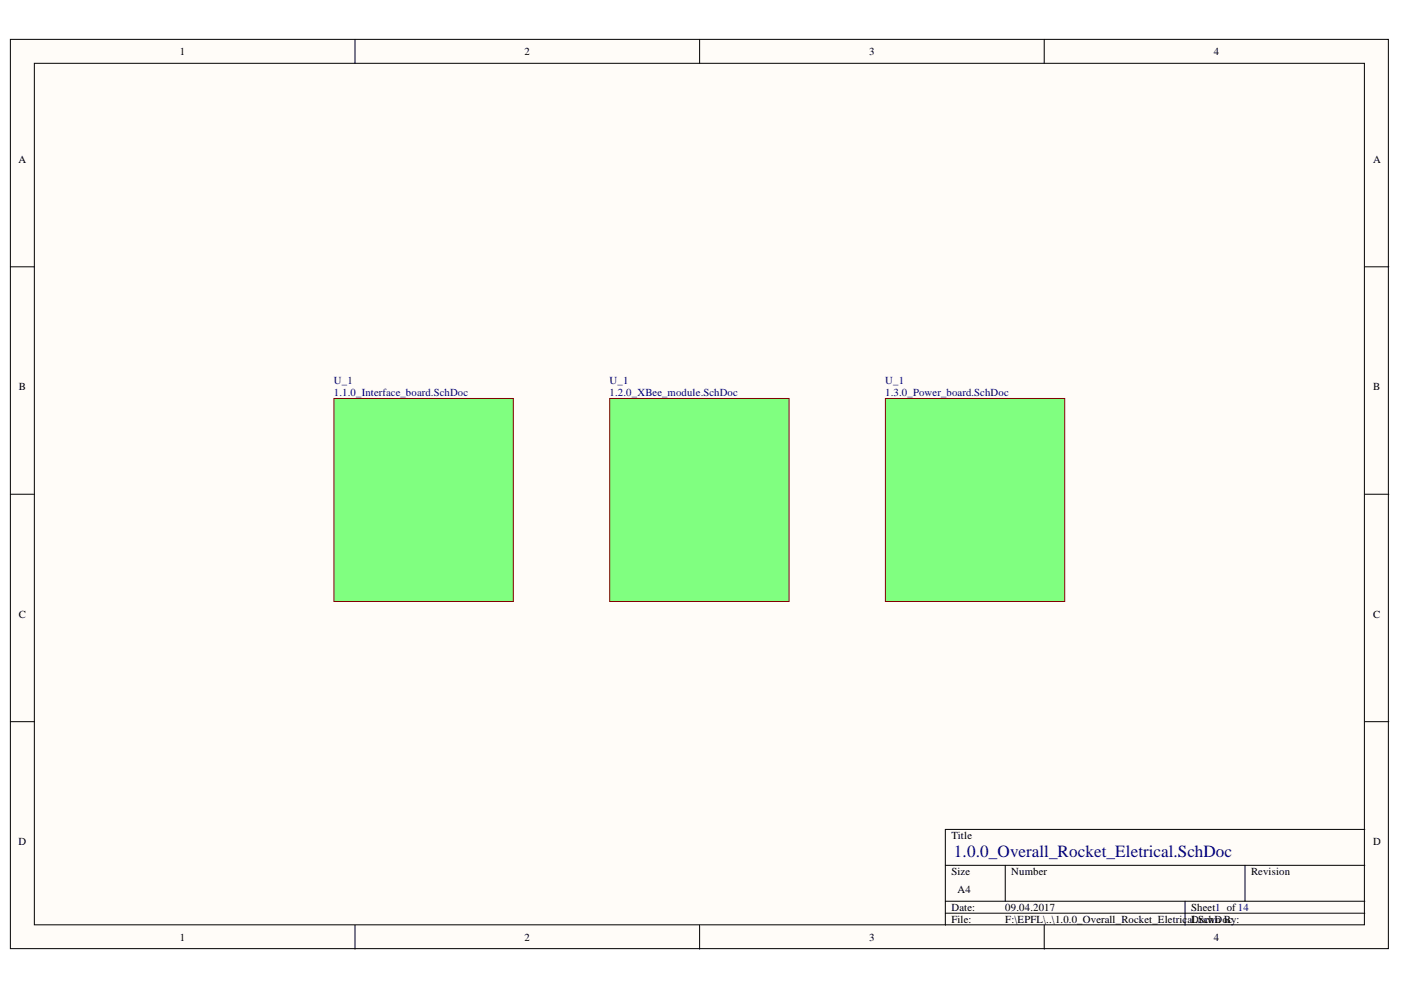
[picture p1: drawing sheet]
<svg xmlns="http://www.w3.org/2000/svg" width="297mm" height="210mm" viewBox="0 0 297 210" stroke-linecap="round" stroke-linejoin="round" font-family="sans-serif">
<defs><g id="words">
<text font-size="3.6" fill="#000080" x="202.2" y="181.6">1.0.0_Overall_Rocket_Eletrical.SchDoc</text>
<g font-size="2.3">
<text x="38.1" y="11.7">1</text>
<text x="111.2" y="11.7">2</text>
<text x="184.3" y="11.7">3</text>
<text x="257.4" y="11.7">4</text>
<text x="3.9" y="34.5">A</text>
<text x="291.1" y="34.5">A</text>
<text x="4" y="82.7">B</text>
<text x="291.1" y="82.7">B</text>
<text x="4" y="130.9">C</text>
<text x="291.1" y="130.9">C</text>
<text x="3.9" y="179.2">D</text>
<text x="201.7" y="177.9">Title</text>
<text x="291.1" y="179.2">D</text>
<text x="201.7" y="185.5">Size</text>
<text x="214.4" y="185.5">Number</text>
<text x="265.2" y="185.5">Revision</text>
<text x="203" y="189.3">A4</text>
<text x="201.7" y="193.1">Date:</text>
<text x="201.7" y="195.7">File:</text>
<text x="213.1" y="193.1">09.04.2017</text>
<text x="213.1" y="195.7">F:\EPFL\..\1.0.0_Overall_Rocket_EletricalD.SchDoc</text>
<text x="252.6" y="193.1">Sheet1 of14</text>
<text x="254.2" y="195.7">rawn By:</text>
<text x="38.1" y="199.5">1</text>
<text x="111.2" y="199.5">2</text>
<text x="184.3" y="199.5">3</text>
<text x="257.4" y="199.5">4</text>
</g>
<g font-size="2.3" fill="#000080">
<text x="70.8" y="81.4">U_1</text>
<text x="70.8" y="84">1.1.0_Interface_board.SchDoc</text>
<text x="129.2" y="81.4">U_1</text>
<text x="129.2" y="84">1.2.0_XBee_module.SchDoc</text>
<text x="187.7" y="81.4">U_1</text>
<text x="187.7" y="84">1.3.0_Power_board.SchDoc</text>
</g>
</g></defs>
<g fill="#fffcf8" stroke="#000" stroke-width=".21">
<path d="M2.2 8.3h292.2v192.8h-292.2z"/>
<path d="M7.3 13.4h282v182.7h-282z"/>
</g>
<g fill="none" stroke="#000" stroke-width=".21">
<path d="M75.3 8.3v5.1M148.3 8.3v5.1M221.4 8.3v5.1M2.2 56.6h5.1M289.4 56.6h5.1M2.2 104.8h5.1M289.4 104.8h5.1M2.2 153h5.1M289.4 153h5.1M289.4 175.9h-89v20.3M75.3 196.2v5M148.3 196.2v5"/>
<path d="M200.4 183.5h89M200.4 191.1h89M200.4 193.6h89M213.1 183.5v7.6M221.4 196.2v5M251.3 191.1v5.1M264 183.5v7.6"/>
</g>
<g fill="#80ff80" stroke="#800000" stroke-width=".21">
<path d="M70.8 84.5h38v43h-38z"/>
<path d="M129.3 84.5h38v43h-38z"/>
<path d="M187.7 84.5h38v43h-38z"/>
</g>
<use href="#words"/>
</svg>
